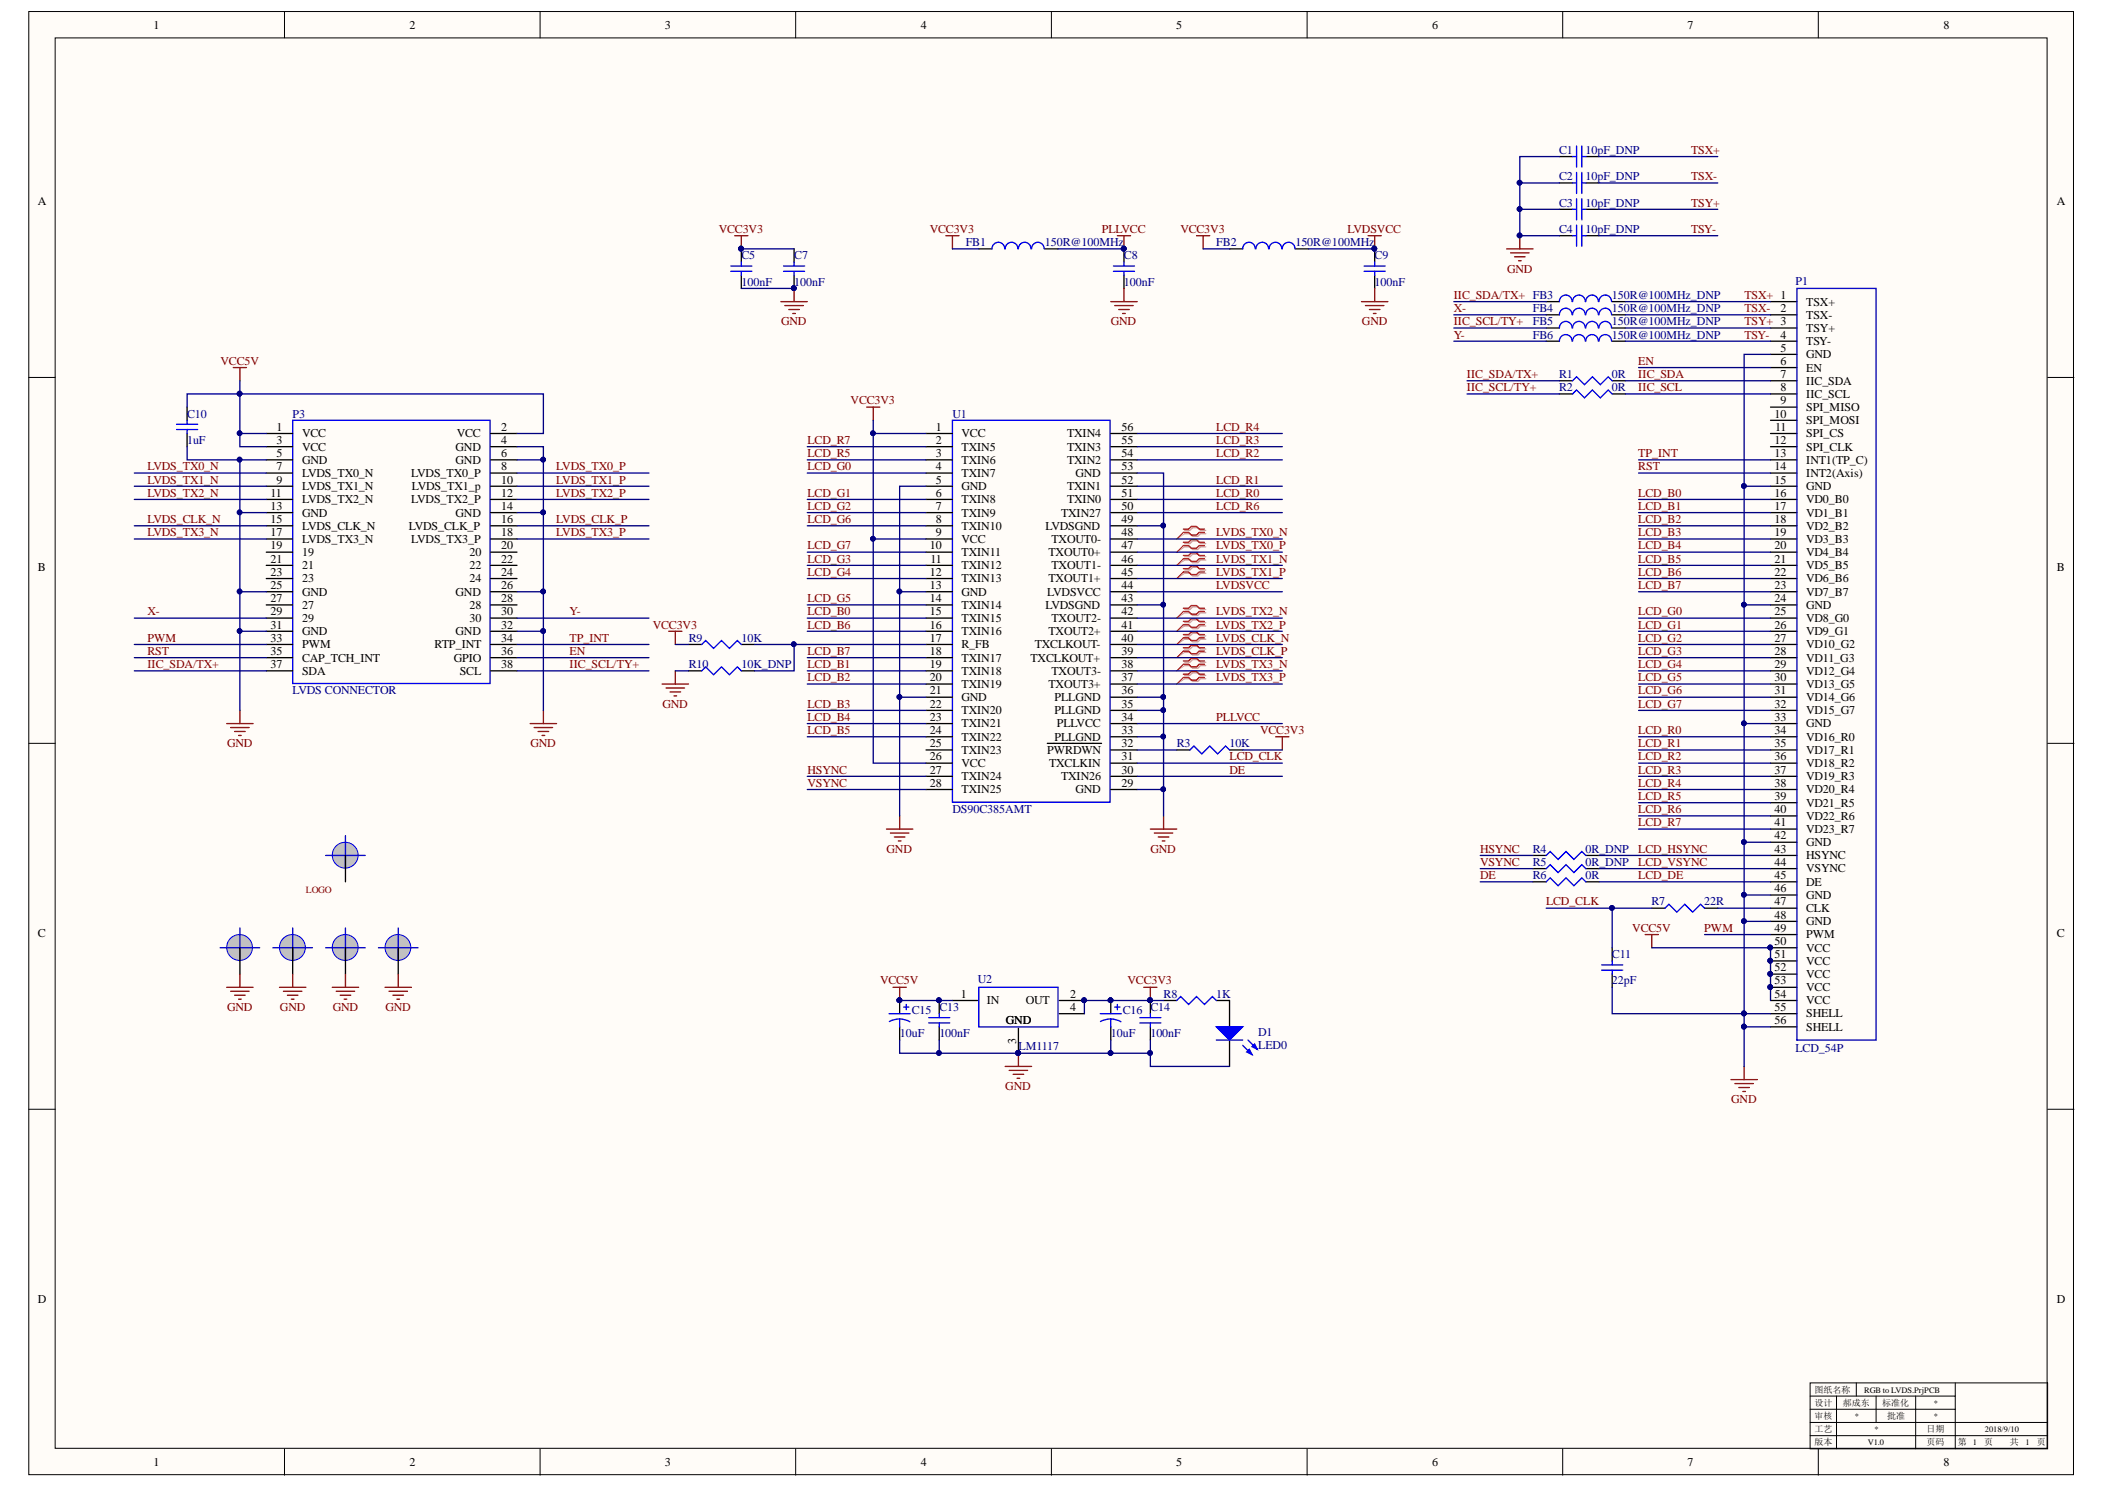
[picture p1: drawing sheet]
<svg xmlns="http://www.w3.org/2000/svg" width="297mm" height="210mm" viewBox="0 0 297 210" stroke-linecap="round" stroke-linejoin="round" font-family="sans-serif">
<defs><g id="words">
<g font-size="1.7">
<text x="21.7" y="4.1">1</text>
<text x="57.8" y="4.1">2</text>
<text x="93.8" y="4.1">3</text>
<text x="129.9" y="4.1">4</text>
<text x="166" y="4.1">5</text>
<text x="202.1" y="4.1">6</text>
<text x="238.1" y="4.1">7</text>
<text x="274.2" y="4.1">8</text>
<text x="5.3" y="28.9">A</text>
<text x="290.2" y="28.9">A</text>
<text x="251.2" y="44">2</text>
<text x="251.2" y="47.8">4</text>
<text x="254.9" y="43.1">TSX+</text>
<text x="254.9" y="45">TSX-</text>
<text x="254.9" y="46.8">TSY+</text>
<text x="251.2" y="49.6">5</text>
<text x="251.2" y="51.5">6</text>
<text x="251.2" y="53.3">7</text>
<text x="254.9" y="48.7">TSY-</text>
<text x="254.9" y="50.5">GND</text>
<text x="254.9" y="52.4">EN</text>
<text x="250.4" y="58.9">10</text>
<text x="251.2" y="55.2">8</text>
<text x="251.2" y="57.1">9</text>
<text x="254.9" y="54.3">IIC_SDA</text>
<text x="254.9" y="56.1">IIC_SCL</text>
<text x="254.9" y="58">SPI_MISO</text>
<text x="254.9" y="59.8">SPI_MOSI</text>
<text x="39" y="60.8">1</text>
<text x="39" y="62.6">3</text>
<text x="39" y="64.5">5</text>
<text x="42.6" y="61.7">VCC</text>
<text x="42.6" y="63.6">VCC</text>
<text x="42.6" y="65.4">GND</text>
<text x="64.3" y="63.6">GND</text>
<text x="64.3" y="65.4">GND</text>
<text x="64.5" y="61.7">VCC</text>
<text x="70.7" y="60.8">2</text>
<text x="70.7" y="62.6">4</text>
<text x="70.7" y="64.5">6</text>
<text x="132" y="60.8">1</text>
<text x="132" y="62.6">2</text>
<text x="132" y="64.5">3</text>
<text x="135.7" y="61.7">VCC</text>
<text x="135.7" y="63.6">TXIN5</text>
<text x="135.7" y="65.4">TXIN6</text>
<text x="150.6" y="65.4">TXIN2</text>
<text x="150.6" y="63.6">TXIN3</text>
<text x="150.6" y="61.7">TXIN4</text>
<text x="158.3" y="64.5">54</text>
<text x="158.3" y="62.6">55</text>
<text x="158.3" y="60.8">56</text>
<text x="250.4" y="62.6">12</text>
<text x="250.4" y="64.5">13</text>
<text x="250.5" y="60.8">11</text>
<text x="254.9" y="61.7">SPI_CS</text>
<text x="254.9" y="63.6">SPI_CLK</text>
<text x="254.9" y="65.4">INT1(TP_C)</text>
<text x="38.2" y="70.1">11</text>
<text x="38.2" y="71.9">13</text>
<text x="39" y="66.4">7</text>
<text x="39" y="68.2">9</text>
<text x="42.6" y="67.3">LVDS_TX0_N</text>
<text x="42.6" y="69.1">LVDS_TX1_N</text>
<text x="42.6" y="71">LVDS_TX2_N</text>
<text x="58" y="67.3">LVDS_TX0_P</text>
<text x="58" y="71">LVDS_TX2_P</text>
<text x="58.1" y="69.1">LVDS_TX1_p</text>
<text x="70.7" y="66.4">8</text>
<text x="70.7" y="68.2">10</text>
<text x="70.7" y="70.1">12</text>
<text x="70.7" y="71.9">14</text>
<text x="132" y="66.4">4</text>
<text x="132" y="68.2">5</text>
<text x="132" y="70.1">6</text>
<text x="132" y="71.9">7</text>
<text x="135.7" y="67.3">TXIN7</text>
<text x="135.7" y="69.1">GND</text>
<text x="135.7" y="71">TXIN8</text>
<text x="150.6" y="71">TXIN0</text>
<text x="150.6" y="69.1">TXIN1</text>
<text x="151.8" y="67.3">GND</text>
<text x="158.3" y="71.9">50</text>
<text x="158.3" y="70.1">51</text>
<text x="158.3" y="68.2">52</text>
<text x="158.3" y="66.4">53</text>
<text x="250.4" y="66.4">14</text>
<text x="250.4" y="68.2">15</text>
<text x="250.4" y="70.1">16</text>
<text x="250.4" y="71.9">17</text>
<text x="254.9" y="67.3">INT2(Axis)</text>
<text x="254.9" y="69.1">GND</text>
<text x="254.9" y="71">VD0_B0</text>
<text x="38.2" y="73.8">15</text>
<text x="38.2" y="75.7">17</text>
<text x="38.2" y="77.5">19</text>
<text x="42.6" y="72.9">GND</text>
<text x="42.6" y="74.7">LVDS_CLK_N</text>
<text x="42.6" y="76.6">LVDS_TX3_N</text>
<text x="57.7" y="74.7">LVDS_CLK_P</text>
<text x="58" y="76.6">LVDS_TX3_P</text>
<text x="64.3" y="72.9">GND</text>
<text x="70.7" y="73.8">16</text>
<text x="70.7" y="75.7">18</text>
<text x="70.7" y="77.5">20</text>
<text x="131.2" y="77.5">10</text>
<text x="132" y="73.8">8</text>
<text x="132" y="75.7">9</text>
<text x="135.7" y="72.9">TXIN9</text>
<text x="135.7" y="74.7">TXIN10</text>
<text x="135.7" y="76.6">VCC</text>
<text x="147.5" y="74.7">LVDSGND</text>
<text x="148.4" y="76.6">TXOUT0-</text>
<text x="149.7" y="72.9">TXIN27</text>
<text x="158.3" y="77.5">47</text>
<text x="158.3" y="75.7">48</text>
<text x="158.3" y="73.8">49</text>
<text x="250.4" y="73.8">18</text>
<text x="250.4" y="75.7">19</text>
<text x="250.4" y="77.5">20</text>
<text x="254.9" y="72.9">VD1_B1</text>
<text x="254.9" y="74.7">VD2_B2</text>
<text x="254.9" y="76.6">VD3_B3</text>
<text x="5.3" y="80.6">B</text>
<text x="38.2" y="79.4">21</text>
<text x="38.2" y="81.2">23</text>
<text x="38.2" y="83.1">25</text>
<text x="42.6" y="78.4">19</text>
<text x="42.6" y="80.3">21</text>
<text x="42.6" y="82.2">23</text>
<text x="66.2" y="78.4">20</text>
<text x="66.2" y="80.3">22</text>
<text x="66.2" y="82.2">24</text>
<text x="70.7" y="79.4">22</text>
<text x="70.7" y="81.2">24</text>
<text x="70.7" y="83.1">26</text>
<text x="131.2" y="81.2">12</text>
<text x="131.2" y="83.1">13</text>
<text x="131.3" y="79.4">11</text>
<text x="135.7" y="78.4">TXIN11</text>
<text x="135.7" y="80.3">TXIN12</text>
<text x="135.7" y="82.2">TXIN13</text>
<text x="147.9" y="82.2">TXOUT1+</text>
<text x="147.9" y="78.4">TXOUT0+</text>
<text x="148.4" y="80.3">TXOUT1-</text>
<text x="158.3" y="83.1">44</text>
<text x="158.3" y="81.2">45</text>
<text x="158.3" y="79.4">46</text>
<text x="250.4" y="79.4">21</text>
<text x="250.4" y="81.2">22</text>
<text x="250.4" y="83.1">23</text>
<text x="254.9" y="78.4">VD4_B4</text>
<text x="254.9" y="80.3">VD5_B5</text>
<text x="254.9" y="82.2">VD6_B6</text>
<text x="290.2" y="80.6">B</text>
<text x="38.2" y="84.9">27</text>
<text x="38.2" y="86.8">29</text>
<text x="38.2" y="88.7">31</text>
<text x="42.6" y="84">GND</text>
<text x="42.6" y="85.9">27</text>
<text x="42.6" y="87.7">29</text>
<text x="42.6" y="89.6">GND</text>
<text x="64.3" y="84">GND</text>
<text x="64.3" y="89.6">GND</text>
<text x="66.2" y="85.9">28</text>
<text x="66.2" y="87.7">30</text>
<text x="70.7" y="84.9">28</text>
<text x="70.7" y="86.8">30</text>
<text x="70.7" y="88.7">32</text>
<text x="131.2" y="84.9">14</text>
<text x="131.2" y="86.8">15</text>
<text x="131.2" y="88.7">16</text>
<text x="135.7" y="84">GND</text>
<text x="135.7" y="85.9">TXIN14</text>
<text x="135.7" y="87.7">TXIN15</text>
<text x="135.7" y="89.6">TXIN16</text>
<text x="147.5" y="85.9">LVDSGND</text>
<text x="147.8" y="84">LVDSVCC</text>
<text x="147.9" y="89.6">TXOUT2+</text>
<text x="148.4" y="87.7">TXOUT2-</text>
<text x="158.3" y="88.7">41</text>
<text x="158.3" y="86.8">42</text>
<text x="158.3" y="84.9">43</text>
<text x="250.4" y="84.9">24</text>
<text x="250.4" y="86.8">25</text>
<text x="250.4" y="88.7">26</text>
<text x="254.9" y="84">VD7_B7</text>
<text x="254.9" y="85.9">GND</text>
<text x="254.9" y="87.7">VD8_G0</text>
<text x="254.9" y="89.6">VD9_G1</text>
<text x="38.2" y="90.5">33</text>
<text x="38.2" y="92.4">35</text>
<text x="38.2" y="94.2">37</text>
<text x="42.6" y="91.5">PWM</text>
<text x="42.6" y="93.3">CAP_TCH_INT</text>
<text x="42.6" y="95.2">SDA</text>
<text x="61.3" y="91.5">RTP_INT</text>
<text x="64" y="93.3">GPIO</text>
<text x="64.9" y="95.2">SCL</text>
<text x="70.7" y="90.5">34</text>
<text x="70.7" y="92.4">36</text>
<text x="70.7" y="94.2">38</text>
<text x="131.2" y="90.5">17</text>
<text x="131.2" y="92.4">18</text>
<text x="131.2" y="94.2">19</text>
<text x="135.7" y="91.5">R_FB</text>
<text x="135.7" y="93.3">TXIN17</text>
<text x="135.7" y="95.2">TXIN18</text>
<text x="145.4" y="93.3">TXCLKOUT+</text>
<text x="146" y="91.5">TXCLKOUT-</text>
<text x="148.4" y="95.2">TXOUT3-</text>
<text x="158.3" y="94.2">38</text>
<text x="158.3" y="92.4">39</text>
<text x="158.3" y="90.5">40</text>
<text x="250.4" y="90.5">27</text>
<text x="250.4" y="92.4">28</text>
<text x="250.4" y="94.2">29</text>
<text x="254.9" y="91.5">VD10_G2</text>
<text x="254.9" y="93.3">VD11_G3</text>
<text x="254.9" y="95.2">VD12_G4</text>
<text x="131.2" y="96.1">20</text>
<text x="131.2" y="98">21</text>
<text x="131.2" y="99.8">22</text>
<text x="131.2" y="101.7">23</text>
<text x="135.7" y="97">TXIN19</text>
<text x="135.7" y="98.9">GND</text>
<text x="135.7" y="100.8">TXIN20</text>
<text x="147.9" y="97">TXOUT3+</text>
<text x="148.8" y="100.8">PLLGND</text>
<text x="148.8" y="98.9">PLLGND</text>
<text x="158.3" y="101.7">34</text>
<text x="158.3" y="99.8">35</text>
<text x="158.3" y="98">36</text>
<text x="158.3" y="96.1">37</text>
<text x="250.4" y="96.1">30</text>
<text x="250.4" y="98">31</text>
<text x="250.4" y="99.8">32</text>
<text x="250.4" y="101.7">33</text>
<text x="254.9" y="97">VD13_G5</text>
<text x="254.9" y="98.9">VD14_G6</text>
<text x="254.9" y="100.8">VD15_G7</text>
<text x="131.2" y="103.5">24</text>
<text x="131.2" y="105.4">25</text>
<text x="131.2" y="107.3">26</text>
<text x="135.7" y="102.6">TXIN21</text>
<text x="135.7" y="104.5">TXIN22</text>
<text x="135.7" y="106.3">TXIN23</text>
<text x="147.8" y="106.3">PWRDWN</text>
<text x="148.8" y="104.5">PLLGND</text>
<text x="149.1" y="102.6">PLLVCC</text>
<text x="158.3" y="107.3">31</text>
<text x="158.3" y="105.4">32</text>
<text x="158.3" y="103.5">33</text>
<text x="250.4" y="103.5">34</text>
<text x="250.4" y="105.4">35</text>
<text x="250.4" y="107.3">36</text>
<text x="254.9" y="102.6">GND</text>
<text x="254.9" y="104.5">VD16_R0</text>
<text x="254.9" y="106.3">VD17_R1</text>
<text x="131.2" y="109.1">27</text>
<text x="131.2" y="111">28</text>
<text x="135.7" y="108.2">VCC</text>
<text x="135.7" y="110.1">TXIN24</text>
<text x="135.7" y="111.9">TXIN25</text>
<text x="148" y="108.2">TXCLKIN</text>
<text x="149.7" y="110.1">TXIN26</text>
<text x="151.8" y="111.9">GND</text>
<text x="158.3" y="111">29</text>
<text x="158.3" y="109.1">30</text>
<text x="250.4" y="109.1">37</text>
<text x="250.4" y="111">38</text>
<text x="250.4" y="112.8">39</text>
<text x="254.9" y="108.2">VD18_R2</text>
<text x="254.9" y="110.1">VD19_R3</text>
<text x="254.9" y="111.9">VD20_R4</text>
<text x="254.9" y="113.8">VD21_R5</text>
<text x="250.4" y="114.7">40</text>
<text x="250.4" y="116.6">41</text>
<text x="250.4" y="118.4">42</text>
<text x="254.9" y="115.6">VD22_R6</text>
<text x="254.9" y="117.5">VD23_R7</text>
<text x="254.9" y="119.3">GND</text>
<text x="250.4" y="120.3">43</text>
<text x="250.4" y="122.1">44</text>
<text x="250.4" y="124">45</text>
<text x="250.4" y="125.9">46</text>
<text x="254.9" y="121.2">HSYNC</text>
<text x="254.9" y="123.1">VSYNC</text>
<text x="254.9" y="124.9">DE</text>
<text x="250.4" y="127.7">47</text>
<text x="250.4" y="129.6">48</text>
<text x="250.4" y="131.4">49</text>
<text x="254.9" y="126.8">GND</text>
<text x="254.9" y="128.6">CLK</text>
<text x="254.9" y="130.5">GND</text>
<text x="5.3" y="132.2">C</text>
<text x="250.4" y="133.3">50</text>
<text x="250.4" y="135.2">51</text>
<text x="250.4" y="137">52</text>
<text x="254.9" y="132.4">PWM</text>
<text x="254.9" y="134.2">VCC</text>
<text x="254.9" y="136.1">VCC</text>
<text x="254.9" y="137.9">VCC</text>
<text x="290.2" y="132.2">C</text>
<text x="135.6" y="140.7">1</text>
<text x="139.2" y="141.7">IN</text>
<text x="144.7" y="141.7">OUT</text>
<text x="151" y="140.7">2</text>
<text x="151" y="142.6">4</text>
<text x="250.4" y="138.9">53</text>
<text x="250.4" y="140.7">54</text>
<text x="250.4" y="142.6">55</text>
<text x="254.9" y="139.8">VCC</text>
<text x="254.9" y="141.7">VCC</text>
<text x="254.9" y="143.5">SHELL</text>
<text x="141.9" y="144.5">GND</text>
<text x="143.4" y="147.3" transform="rotate(-90 143.4 147.3)">3</text>
<text x="250.4" y="144.5">56</text>
<text x="254.9" y="145.4">SHELL</text>
<text x="5.3" y="183.8">D</text>
<text x="290.2" y="183.8">D</text>
<text x="21.7" y="206.8">1</text>
<text x="57.8" y="206.8">2</text>
<text x="93.8" y="206.8">3</text>
<text x="129.9" y="206.8">4</text>
<text x="166" y="206.8">5</text>
<text x="202.1" y="206.8">6</text>
<text x="238.1" y="206.8">7</text>
<text x="274.2" y="206.8">8</text>
</g>
<g font-size="1.7" fill="#000080">
<text x="220" y="21.7">C1</text>
<text x="223.7" y="21.7">10pF_DNP</text>
<text x="220" y="25.4">C2</text>
<text x="220" y="29.2">C3</text>
<text x="223.7" y="25.4">10pF_DNP</text>
<text x="223.7" y="29.2">10pF_DNP</text>
<text x="136.3" y="34.7">FB1</text>
<text x="147.4" y="34.7">150R@100MHz</text>
<text x="171.6" y="34.7">FB2</text>
<text x="182.8" y="34.7">150R@100MHz</text>
<text x="220" y="32.9">C4</text>
<text x="223.7" y="32.9">10pF_DNP</text>
<text x="104.6" y="40.3">100nF</text>
<text x="104.6" y="36.6">C5</text>
<text x="112.1" y="40.3">100nF</text>
<text x="112.1" y="36.6">C7</text>
<text x="158.6" y="40.3">100nF</text>
<text x="158.6" y="36.6">C8</text>
<text x="194" y="40.3">100nF</text>
<text x="194" y="36.6">C9</text>
<text x="253.3" y="40.2">P1</text>
<text x="216.3" y="44">FB4</text>
<text x="216.3" y="45.9">FB5</text>
<text x="216.3" y="47.8">FB6</text>
<text x="227.5" y="42.2">150R@100MHz_DNP</text>
<text x="227.5" y="44">150R@100MHz_DNP</text>
<text x="227.5" y="45.9">150R@100MHz_DNP</text>
<text x="227.5" y="47.8">150R@100MHz_DNP</text>
<text x="220" y="53.3">R1</text>
<text x="227.5" y="53.3">0R</text>
<text x="26.4" y="58.9">C10</text>
<text x="41.3" y="58.9">P3</text>
<text x="134.4" y="58.9">U1</text>
<text x="220" y="55.2">R2</text>
<text x="227.5" y="55.2">0R</text>
<text x="26.4" y="62.6">1uF</text>
<text x="97.2" y="90.5">R9</text>
<text x="97.2" y="94.2">R10</text>
<text x="104.6" y="90.5">10K</text>
<text x="104.6" y="94.2">10K_DNP</text>
<text x="41.3" y="98">LVDS CONNECTOR</text>
<text x="166.1" y="105.4">R3</text>
<text x="173.5" y="105.4">10K</text>
<text x="134.4" y="114.7">DS90C385AMT</text>
<text x="216.3" y="120.3">R4</text>
<text x="216.3" y="122.1">R5</text>
<text x="216.3" y="124">R6</text>
<text x="223.7" y="120.3">0R_DNP</text>
<text x="223.7" y="122.1">0R_DNP</text>
<text x="223.7" y="124">0R</text>
<text x="233" y="127.7">R7</text>
<text x="240.5" y="127.7">22R</text>
<text x="227.5" y="135.2">C11</text>
<text x="128.7" y="143">C15</text>
<text x="132.6" y="142.6">C13</text>
<text x="138" y="138.7">U2</text>
<text x="158.4" y="143">C16</text>
<text x="162.3" y="142.6">C14</text>
<text x="164.2" y="140.7">R8</text>
<text x="171.6" y="140.7">1K</text>
<text x="227.5" y="138.9">22pF</text>
<text x="127" y="146.3">10uF</text>
<text x="132.6" y="146.3">100nF</text>
<text x="143.7" y="148.2">LM1117</text>
<text x="156.7" y="146.3">10uF</text>
<text x="162.3" y="146.3">100nF</text>
<text x="177.6" y="146.1">D1</text>
<text x="177.6" y="148">LED0</text>
<text x="253.3" y="148.4">LCD_54P</text>
</g>
<g font-size="1.7" fill="#800000">
<text x="238.6" y="21.7">TSX+</text>
<text x="238.6" y="25.4">TSX-</text>
<text x="238.6" y="29.2">TSY+</text>
<text x="101.4" y="32.9">VCC3V3</text>
<text x="131.2" y="32.9">VCC3V3</text>
<text x="155.5" y="32.9">PLLVCC</text>
<text x="166.6" y="32.9">VCC3V3</text>
<text x="190.2" y="32.9">LVDSVCC</text>
<text x="238.6" y="32.9">TSY-</text>
<text x="212.7" y="38.5">GND</text>
<text x="110.2" y="45.9">GND</text>
<text x="156.7" y="45.9">GND</text>
<text x="192.2" y="45.9">GND</text>
<text x="205.1" y="44">X-</text>
<text x="205.1" y="47.8">Y-</text>
<text x="205.1" y="42.2">IIC_SDA/TX+ FB3</text>
<text x="205.1" y="45.9">IIC_SCL/TY+</text>
<text x="246.2" y="42.2">TSX+ 1</text>
<text x="246.2" y="44">TSX-</text>
<text x="246.2" y="47.8">TSY-</text>
<text x="246.2" y="45.9">TSY+ 3</text>
<text x="31.1" y="51.5">VCC5V</text>
<text x="207" y="53.3">IIC_SDA/TX+</text>
<text x="231.2" y="51.5">EN</text>
<text x="231.2" y="53.3">IIC_SDA</text>
<text x="120" y="57.1">VCC3V3</text>
<text x="207" y="55.2">IIC_SCL/TY+</text>
<text x="231.2" y="55.2">IIC_SCL</text>
<text x="113.9" y="62.6">LCD_R7</text>
<text x="113.9" y="64.5">LCD_R5</text>
<text x="171.6" y="60.8">LCD_R4</text>
<text x="171.6" y="62.6">LCD_R3</text>
<text x="171.6" y="64.5">LCD_R2</text>
<text x="231.2" y="64.5">TP_INT</text>
<text x="20.8" y="66.4">LVDS_TX0_N</text>
<text x="20.8" y="68.2">LVDS_TX1_N</text>
<text x="20.8" y="70.1">LVDS_TX2_N</text>
<text x="78.5" y="66.4">LVDS_TX0_P</text>
<text x="78.5" y="68.2">LVDS_TX1_P</text>
<text x="78.5" y="70.1">LVDS_TX2_P</text>
<text x="113.9" y="66.4">LCD_G0</text>
<text x="113.9" y="70.1">LCD_G1</text>
<text x="113.9" y="71.9">LCD_G2</text>
<text x="171.6" y="68.2">LCD_R1</text>
<text x="171.6" y="70.1">LCD_R0</text>
<text x="171.6" y="71.9">LCD_R6</text>
<text x="231.2" y="70.1">LCD_B0</text>
<text x="231.2" y="71.9">LCD_B1</text>
<text x="231.2" y="66.4">RST</text>
<text x="20.8" y="73.8">LVDS_CLK_N</text>
<text x="20.8" y="75.7">LVDS_TX3_N</text>
<text x="78.5" y="73.8">LVDS_CLK_P</text>
<text x="78.5" y="75.7">LVDS_TX3_P</text>
<text x="113.9" y="73.8">LCD_G6</text>
<text x="113.9" y="77.5">LCD_G7</text>
<text x="171.6" y="75.7">LVDS_TX0_N</text>
<text x="171.6" y="77.5">LVDS_TX0_P</text>
<text x="231.2" y="73.8">LCD_B2</text>
<text x="231.2" y="75.7">LCD_B3</text>
<text x="231.2" y="77.5">LCD_B4</text>
<text x="113.9" y="79.4">LCD_G3</text>
<text x="113.9" y="81.2">LCD_G4</text>
<text x="171.6" y="79.4">LVDS_TX1_N</text>
<text x="171.6" y="81.2">LVDS_TX1_P</text>
<text x="171.6" y="83.1">LVDSVCC</text>
<text x="231.2" y="79.4">LCD_B5</text>
<text x="231.2" y="81.2">LCD_B6</text>
<text x="231.2" y="83.1">LCD_B7</text>
<text x="20.8" y="86.8">X-</text>
<text x="80.4" y="86.8">Y-</text>
<text x="92.1" y="88.7">VCC3V3</text>
<text x="113.9" y="84.9">LCD_G5</text>
<text x="113.9" y="86.8">LCD_B0</text>
<text x="113.9" y="88.7">LCD_B6</text>
<text x="171.6" y="86.8">LVDS_TX2_N</text>
<text x="171.6" y="88.7">LVDS_TX2_P</text>
<text x="231.2" y="88.7">LCD_G1</text>
<text x="231.2" y="86.8">LCD_G0</text>
<text x="20.8" y="92.4">RST</text>
<text x="20.8" y="90.5">PWM</text>
<text x="20.8" y="94.2">IIC_SDA/TX+</text>
<text x="80.4" y="90.5">TP_INT</text>
<text x="80.4" y="94.2">IIC_SCL/TY+</text>
<text x="80.4" y="92.4">EN</text>
<text x="113.9" y="92.4">LCD_B7</text>
<text x="113.9" y="94.2">LCD_B1</text>
<text x="171.6" y="90.5">LVDS_CLK_N</text>
<text x="171.6" y="92.4">LVDS_CLK_P</text>
<text x="171.6" y="94.2">LVDS_TX3_N</text>
<text x="231.2" y="90.5">LCD_G2</text>
<text x="231.2" y="92.4">LCD_G3</text>
<text x="231.2" y="94.2">LCD_G4</text>
<text x="93.5" y="99.8">GND</text>
<text x="113.9" y="96.1">LCD_B2</text>
<text x="113.9" y="99.8">LCD_B3</text>
<text x="113.9" y="101.7">LCD_B4</text>
<text x="171.6" y="96.1">LVDS_TX3_P</text>
<text x="171.6" y="101.7">PLLVCC</text>
<text x="231.2" y="96.1">LCD_G5</text>
<text x="231.2" y="98">LCD_G6</text>
<text x="231.2" y="99.8">LCD_G7</text>
<text x="32.1" y="105.4">GND</text>
<text x="74.9" y="105.4">GND</text>
<text x="113.9" y="103.5">LCD_B5</text>
<text x="173.5" y="107.3">LCD_CLK</text>
<text x="177.8" y="103.5">VCC3V3</text>
<text x="231.2" y="103.5">LCD_R0</text>
<text x="231.2" y="105.4">LCD_R1</text>
<text x="231.2" y="107.3">LCD_R2</text>
<text x="113.9" y="109.1">HSYNC</text>
<text x="113.9" y="111">VSYNC</text>
<text x="173.5" y="109.1">DE</text>
<text x="231.2" y="109.1">LCD_R3</text>
<text x="231.2" y="111">LCD_R4</text>
<text x="231.2" y="112.8">LCD_R5</text>
<text x="231.2" y="114.7">LCD_R6</text>
<text x="231.2" y="116.6">LCD_R7</text>
<text x="125.1" y="120.3">GND</text>
<text x="162.3" y="120.3">GND</text>
<text x="208.9" y="120.3">HSYNC</text>
<text x="208.9" y="122.1">VSYNC</text>
<text x="208.9" y="124">DE</text>
<text x="231.2" y="120.3">LCD_HSYNC</text>
<text x="231.2" y="122.1">LCD_VSYNC</text>
<text x="231.2" y="124">LCD_DE</text>
<text x="218.2" y="127.7">LCD_CLK</text>
<text x="230.3" y="131.4">VCC5V</text>
<text x="240.5" y="131.4">PWM</text>
<text x="32.1" y="142.6">GND</text>
<text x="39.5" y="142.6">GND</text>
<text x="46.9" y="142.6">GND</text>
<text x="54.4" y="142.6">GND</text>
<text x="124.2" y="138.9">VCC5V</text>
<text x="159.1" y="138.9">VCC3V3</text>
<text x="141.9" y="153.7">GND</text>
<text x="244.3" y="155.6">GND</text>
</g>
<text font-size="1.4" fill="#800000" x="43.1" y="125.9">LOGO</text>
<g font-size="1.3">
<text x="256.1" y="196.4">图纸名称</text>
<text x="256.1" y="198.3">设计</text>
<text x="256.1" y="200.2">审核</text>
<text x="256.1" y="202">工艺</text>
<text x="256.1" y="203.9">版本</text>
<text x="260" y="198.3">郝成东</text>
<text x="265.6" y="198.3">标准化</text>
<text x="266.3" y="200.2">批准</text>
<text x="271.9" y="202">日期</text>
<text x="271.9" y="203.9">页码</text>
<text x="276.3" y="203.9">第</text>
<text x="280" y="203.9">页</text>
<text x="283.6" y="203.9">共</text>
<text x="287.4" y="203.9">页</text>
</g>
<g font-size="1.2">
<text x="263.1" y="196.4">RGB to LVDS.PrjPCB</text>
<text x="261.7" y="200.2">*</text>
<text x="263.6" y="203.9">V1.0</text>
<text x="264.5" y="202">*</text>
<text x="272.9" y="200.2">*</text>
<text x="272.9" y="198.3">*</text>
<text x="278.4" y="203.9">1</text>
<text x="280.1" y="202">2018/9/10</text>
<text x="285.8" y="203.9">1</text>
</g>
</g></defs>
<g fill="#fffcf8" stroke="#000" stroke-width=".14">
<path d="M4.1 1.6h288.5v206.4h-288.5z"/>
<path d="M7.8 5.3h281.1v199h-281.1z"/>
</g>
<g fill="none" stroke="#000" stroke-width=".14">
<path d="M40.1 1.6v3.7M76.2 1.6v3.7M112.3 1.6v3.7M148.4 1.6v3.7M184.4 1.6v3.7M220.5 1.6v3.7M256.6 1.6v3.7M4.1 53.2h3.7M288.9 53.2h3.8M4.1 104.9h3.7M288.9 104.9h3.8M4.1 156.5h3.7"/>
<path d="M288.9 156.5h3.8M255.4 195.1h33.5v9.3h-33.5zM255.4 196.9h3.8v7.5M255.4 198.8h20.5v5.6M259.2 196.9h16.7v1.9M261.9 195.1v1.8M264.7 196.9v3.8M270.3 196.9v7.5M275.9 195.1v1.8M40.1 204.4v3.7M76.2 204.4v3.7M112.3 204.4v3.7"/>
<path d="M148.4 204.4v3.7M184.4 204.4v3.7M220.5 204.4v3.7M255.4 200.7h33.5M255.4 202.5h33.5M256.6 204.4v3.7"/>
</g>
<g fill="none" stroke="#00f" stroke-width=".19">
<path d="M41.3 59.3h27.9v37.1h-27.9zM134.4 59.3h22.2v53.9h-22.2zM221.8 42.5a.89 .89 0 0 0-.9-.9 .89 .89 0 0 0-.8 .9M221.8 44.4a.89 .89 0 0 0-.9-.9 .89 .89 0 0 0-.8 .9M221.8 46.3a.89 .89 0 0 0-.9-1 .89 .89 0 0 0-.8 1M221.8 48.1a.89 .89 0 0 0-.9-.9 .89 .89 0 0 0-.8 .9M223.7 42.5a.89 .89 0 0 0-.9-.9 .89 .89 0 0 0-.9 .9M223.7 44.4a.89 .89 0 0 0-.9-.9 .89 .89 0 0 0-.9 .9M223.7 46.3a.89 .89 0 0 0-.9-1 .89 .89 0 0 0-.9 1M223.7 48.1a.89 .89 0 0 0-.9-.9 .89 .89 0 0 0-.9 .9M225.5 42.5a.88 .88 0 0 0-.8-.9 .88 .88 0 0 0-.9 .9M225.5 44.4a.88 .88 0 0 0-.8-.9 .88 .88 0 0 0-.9 .9"/>
<path d="M225.5 46.3a.88 .88 0 0 0-.8-1 .88 .88 0 0 0-.9 1M225.5 48.1a.88 .88 0 0 0-.8-.9 .88 .88 0 0 0-.9 .9M227.4 42.5a.88 .88 0 0 0-.9-.9 .88 .88 0 0 0-.9 .9M227.4 44.4a.88 .88 0 0 0-.9-.9 .88 .88 0 0 0-.9 .9M227.4 46.3a.88 .88 0 0 0-.9-1 .88 .88 0 0 0-.9 1M227.4 48.1a.88 .88 0 0 0-.9-.9 .88 .88 0 0 0-.9 .9M138.1 139.3h11.2v5.6h-11.2zM226 136.1h3M226 136.9h3M227.5 135.6v.5M227.5 136.9v.5M234.9 128.1l.6-.5 1.1 1.1 1.1-1.1 1.2 1.1 1.1-1.1 .5 .5"/>
<path d="M125.5 143h2.9M127 143.7l.7 .1 .7 .3M127 143.7l-.8 .1-.7 .3M127 143.7v1.2M127.5 142.1h.8M127.9 141.7v.7M131 143.6h3M131 144.3h3M132.5 143v.6M132.5 144.3v.6M155.3 143h2.9M156.7 143.7l.8 .1 .7 .3"/>
<path d="M156.7 143.7l-.7 .1-.7 .3M156.7 143.7v1.2M157.3 142.1h.7M157.7 141.7v.7M160.8 143.6h3M160.8 144.3h3M162.3 143v.6M162.3 144.3v.6M166.1 141.1l.5-.5 1.1 1.1 1.1-1.1 1.2 1.1 1.1-1.1 .5 .5"/>
</g>
<g fill="none" stroke="#000" stroke-width=".19">
<path d="M218.2 42.5h1.8M218.2 44.4h1.8M218.2 46.3h1.8M218.2 48.1h1.8M227.5 42.5h1.9M227.5 44.4h1.9M227.5 46.3h1.9M227.5 48.1h1.9M249.8 42.5h3.8M249.8 44.4h3.8M249.8 46.3h3.8M249.8 48.1h3.8"/>
<path d="M249.8 50h3.8M249.8 51.8h3.8M249.8 53.7h3.8M249.8 55.6h3.8M249.8 57.4h3.8M249.8 59.3h3.8M37.6 61.1h3.7M37.6 63h3.7M37.6 64.9h3.7M37.6 66.7h3.7M37.6 68.6h3.7M37.6 70.5h3.7"/>
<path d="M37.6 72.3h3.7M37.6 74.2h3.7M37.6 76h3.7M37.6 77.9h3.7M37.6 79.8h3.7M69.2 61.1h3.8M69.2 63h3.8M69.2 64.9h3.8M69.2 66.7h3.8M69.2 68.6h3.8M69.2 70.5h3.8M69.2 72.3h3.8"/>
<path d="M69.2 74.2h3.8M69.2 76h3.8M69.2 77.9h3.8M69.2 79.8h3.8M130.7 61.1h3.7M130.7 63h3.7M130.7 64.9h3.7M130.7 66.7h3.7M130.7 68.6h3.7M130.7 70.5h3.7M130.7 72.3h3.7M130.7 74.2h3.7"/>
<path d="M130.7 76h3.7M130.7 77.9h3.7M130.7 79.8h3.7M156.7 61.1h3.8M156.7 63h3.8M156.7 64.9h3.8M156.7 66.7h3.8M156.7 68.6h3.8M156.7 70.5h3.8M156.7 72.3h3.8M156.7 74.2h3.8M156.7 76h3.8"/>
<path d="M156.7 77.9h3.8M156.7 79.8h3.8M249.8 61.1h3.8M249.8 63h3.8M249.8 64.9h3.8M249.8 66.7h3.8M249.8 68.6h3.8M249.8 70.5h3.8M249.8 72.3h3.8M249.8 74.2h3.8M249.8 76h3.8M249.8 77.9h3.8"/>
<path d="M249.8 79.8h3.8M37.6 81.6h3.7M37.6 83.5h3.7M37.6 85.3h3.7M37.6 87.2h3.7M37.6 89.1h3.7M37.6 90.9h3.7M37.6 92.8h3.7M37.6 94.6h3.7M69.2 81.6h3.8M69.2 83.5h3.8M69.2 85.3h3.8"/>
<path d="M69.2 87.2h3.8M69.2 89.1h3.8M69.2 90.9h3.8M69.2 92.8h3.8M69.2 94.6h3.8M130.7 81.6h3.7M130.7 83.5h3.7M130.7 85.3h3.7M130.7 87.2h3.7M130.7 89.1h3.7M130.7 90.9h3.7M130.7 92.8h3.7"/>
<path d="M130.7 94.6h3.7M130.7 96.5h3.7M130.7 98.4h3.7M156.7 81.6h3.8M156.7 83.5h3.8M156.7 85.3h3.8M156.7 87.2h3.8M156.7 89.1h3.8M156.7 90.9h3.8M156.7 92.8h3.8M156.7 94.6h3.8M156.7 96.5h3.8"/>
<path d="M156.7 98.4h3.8M249.8 81.6h3.8M249.8 83.5h3.8M249.8 85.3h3.8M249.8 87.2h3.8M249.8 89.1h3.8M249.8 90.9h3.8M249.8 92.8h3.8M249.8 94.6h3.8M249.8 96.5h3.8M249.8 98.4h3.8M130.7 100.2h3.7"/>
<path d="M130.7 102.1h3.7M130.7 103.9h3.7M130.7 105.8h3.7M130.7 107.7h3.7M130.7 109.5h3.7M130.7 111.4h3.7M147.8 104.9h7.6M156.7 100.2h3.8M156.7 102.1h3.8M156.7 103.9h3.8M156.7 105.8h3.8M156.7 107.7h3.8"/>
<path d="M156.7 109.5h3.8M156.7 111.4h3.8M249.8 100.2h3.8M249.8 102.1h3.8M249.8 103.9h3.8M249.8 105.8h3.8M249.8 107.7h3.8M249.8 109.5h3.8M249.8 111.4h3.8M249.8 113.2h3.8M249.8 115.1h3.8M249.8 117h3.8"/>
<path d="M249.8 118.8h3.8M227.5 133.7v1.9M227.5 137.4v1.9M233.1 128.1h1.8M240.5 128.1h1.9M249.8 120.7h3.8M249.8 122.5h3.8M249.8 124.4h3.8M249.8 126.3h3.8M249.8 128.1h3.8M249.8 130h3.8M249.8 131.8h3.8"/>
<path d="M249.8 133.7h3.8M249.8 135.6h3.8M249.8 137.4h3.8M249.8 139.3h3.8M127 141.1v1.9M127 144.9v1.8M132.5 141.1v1.9M132.5 144.9v1.8M134.4 141.1h3.5M143.7 145v3.6M149.5 141.1h3.5M149.5 143h3.5"/>
<path d="M156.7 141.1v1.9M156.7 144.9v1.8M162.3 141.1v1.9M162.3 144.9v1.8M164.2 141.1h1.9M171.6 141.1h1.9v3.8M173.5 146.7v3.7M249.8 141.1h3.8M249.8 143h3.8M249.8 144.9h3.8"/>
</g>
<g fill="#000080" stroke="#000080" stroke-width=".14">
<circle cx="249.8" cy="133.7" r=".33"/>
<circle cx="249.8" cy="135.5" r=".33"/>
<circle cx="249.8" cy="137.4" r=".33"/>
<circle cx="249.8" cy="139.2" r=".33"/>
<circle cx="143.7" cy="148.5" r=".33"/>
<circle cx="153" cy="141.1" r=".33"/>
<circle cx="126.9" cy="141.1" r=".34"/>
<circle cx="132.5" cy="141.1" r=".33"/>
<circle cx="156.7" cy="141.1" r=".34"/>
<circle cx="162.3" cy="141.1" r=".33"/>
</g>
<path d="M253.6 40.7h11.1v106h-11.1z" fill="none" stroke="#0000bf" stroke-width=".19"/>
<g fill="none" stroke="#800000" stroke-width=".19">
<path d="M126 139.3h1.9M127 139.3v1.8M161.4 139.3h1.9M162.3 139.3v1.8M232.2 131.8h1.8M233.1 131.8v1.9M141.8 150.4h3.8M142.4 151h2.6M143 151.6h1.5M143.5 152.1h.4M143.7 148.6v1.8M244.3 152.3h3.7"/>
<path d="M244.8 152.9h2.6M245.4 153.4h1.5M245.9 154h.4M246.1 150.4v1.9"/>
</g>
<path d="M171.6 144.9h3.8l-1.9 1.8z" fill="#00f"/>
<path d="M171.6 144.9h3.8l-1.9 1.8zM175.4 147.5l1.3 1.3M176.1 146.7l1.3 1.3" fill="none" stroke="#00f" stroke-width=".19"/>
<path d="M175.9 148.4l.4-.4 .4 .8z" fill="#00f"/>
<path d="M175.9 148.4l.4-.4 .4 .8z" fill="none" stroke="#00f" stroke-width=".19"/>
<path d="M176.7 147.6l.3-.3 .4 .7z" fill="#00f"/>
<g fill="none" stroke="#00f" stroke-width=".19">
<path d="M103.1 37.5h3M103.1 38.3h3M104.6 37v.5M104.6 38.3v.5M110.6 37.5h2.9M110.6 38.3h2.9M112.1 37v.5M112.1 38.3v.5M141.8 35.1a.89 .89 0 0 0-.9-.9 .89 .89 0 0 0-.9 .9M143.6 35.1a.89 .89 0 0 0-.9-.9 .89 .89 0 0 0-.9 .9M145.5 35.1a.88 .88 0 0 0-.9-.9 .88 .88 0 0 0-.9 .9M147.3 35.1a.88 .88 0 0 0-.8-.9 .88 .88 0 0 0-.9 .9"/>
<path d="M157.1 37.5h3M157.1 38.3h3M158.6 37v.5M158.6 38.3v.5M177.1 35.1a.88 .88 0 0 0-.9-.9 .88 .88 0 0 0-.8 .9M179 35.1a.89 .89 0 0 0-.9-.9 .89 .89 0 0 0-.9 .9M180.9 35.1a.89 .89 0 0 0-.9-.9 .89 .89 0 0 0-.9 .9M182.7 35.1a.89 .89 0 0 0-.9-.9 .89 .89 0 0 0-.9 .9M192.5 37.5h3M192.5 38.3h3M194 37v.5M194 38.3v.5"/>
<path d="M221.9 22.1h.6M221.9 25.8h.6M221.9 29.5h.6M221.9 33.2h.6M222.5 20.6v3M222.5 24.3v3M222.5 28v3M222.5 31.8v2.9M223.2 20.6v3M223.2 24.3v3M223.2 28v3M223.2 31.8v2.9"/>
<path d="M223.2 22.1h.6M223.2 25.8h.6M223.2 29.5h.6M223.2 33.2h.6M24.9 59.8h3M26.4 59.3v.5M221.9 53.7l.6-.5 1.1 1.1 1.1-1.1 1.1 1.1 1.1-1.1 .6 .5M221.9 55.6l.6-.6 1.1 1.1 1.1-1.1 1.1 1.1 1.1-1.1 .6 .6M24.9 60.6h3M26.4 60.6v.5M99 90.9l.6-.5 1.1 1.1 1.1-1.1 1.1 1.1 1.1-1.1 .6 .5M99 94.6l.6-.5 1.1 1.1 1.1-1.1 1.1 1.1 1.1-1.1 .6 .5"/>
<path d="M167.9 105.8l.6-.6 1.1 1.2 1.1-1.2 1.1 1.2 1.1-1.2 .6 .6M218.2 120.7l.5-.6 1.2 1.1 1.1-1.1 1.1 1.1 1.1-1.1 .6 .6M218.2 122.5l.5-.5 1.2 1.1 1.1-1.1 1.1 1.1 1.1-1.1 .6 .5M218.2 124.4l.5-.6 1.2 1.2 1.1-1.2 1.1 1.2 1.1-1.2 .6 .6M171.6 146.7h3.8M176.7 147.6l.3-.3 .4 .7z"/>
</g>
<g fill="none" stroke="#800000" stroke-width=".19">
<path d="M103.7 33.2h1.8M104.6 33.2v1.9M133.5 33.2h1.8M134.4 33.2v1.9M157.7 33.2h1.8M158.6 33.2v1.9M168.8 33.2h1.9M169.8 33.2v1.9M193.1 33.2h1.8M194 33.2v1.9M212.6 35.1h3.7M213.2 35.7h2.6"/>
<path d="M213.7 36.2h1.5M214.3 36.8h.4M214.5 33.2v1.9M32.9 51.8h1.9M33.9 51.8v1.9M110.2 42.5h3.7M110.8 43.1h2.6M111.3 43.7h1.5M111.9 44.2h.3M112.1 40.7v1.8M122.3 57.4h1.9M123.2 57.4v1.9"/>
<path d="M156.7 42.5h3.8M157.3 43.1h2.6M157.9 43.7h1.4M158.4 44.2h.4M158.6 40.7v1.8M192.1 42.5h3.7M192.7 43.1h2.6M193.2 43.7h1.5M193.8 44.2h.4M194 40.7v1.8M93.4 96.5h3.8M94 97h2.6"/>
<path d="M94.4 89.1h1.8M94.6 97.6h1.4M95.1 98.2h.4M95.3 89.1v1.8M95.3 94.6v1.9M32 102.1h3.7M32.5 102.6h2.7M33.1 103.2h1.5M33.7 103.7h.3M33.9 100.2v1.9M74.8 102.1h3.7M75.4 102.6h2.6"/>
<path d="M75.9 103.2h1.5M76.5 103.7h.4M76.7 100.2v1.9M125.1 117h3.7M125.6 117.5h2.7M126.2 118.1h1.5M126.8 118.6h.3M127 115.1v1.9M162.3 117h3.8M162.9 117.5h2.6M163.4 118.1h1.5M164 118.6h.4"/>
<path d="M164.2 115.1v1.9M180 103.9h1.9M180.9 103.9v1.9"/>
</g>
<g fill="#000080" stroke="#000080" stroke-width=".14">
<circle cx="104.6" cy="35.1" r=".34"/>
<circle cx="112" cy="40.7" r=".33"/>
<circle cx="158.6" cy="35.1" r=".34"/>
<circle cx="193.9" cy="35.1" r=".33"/>
<circle cx="214.4" cy="33.2" r=".34"/>
</g>
<g fill="none" stroke="#000" stroke-width=".19">
<path d="M104.6 35.1v1.9M104.6 38.8v1.9M112.1 35.1v1.9M112.1 38.8v1.9M138.1 35.1h1.9M147.4 35.1h1.9M158.6 35.1v1.9M158.6 38.8v1.9M173.5 35.1h1.9M182.8 35.1h1.9M194 35.1v1.9M194 38.8v1.9"/>
<path d="M220 22.1h1.9M220 25.8h1.9M220 29.5h1.9M220 33.2h1.9M223.8 22.1h1.8M223.8 25.8h1.8M223.8 29.5h1.8M223.8 33.2h1.8M26.4 57.4v1.9M220 53.7h1.9M220 55.6h1.9M227.5 53.7h1.9"/>
<path d="M227.5 55.6h1.9M26.4 61.1v1.9M97.2 90.9h1.8M97.2 94.6h1.8M104.6 90.9h1.9M104.6 94.6h1.9M166.1 105.8h1.8M173.5 105.8h1.9M216.3 120.7h1.9M216.3 122.5h1.9M216.3 124.4h1.9M223.8 120.7h1.8"/>
<path d="M223.8 122.5h1.8M223.8 124.4h1.8"/>
</g>
<g fill="none" stroke="#d0a19e" stroke-width=".19">
<path d="M167.2 74.8h.7l.4-.4h.7l.4 .4h.7M167.2 75.3h.7l.4 .4h.7l.4-.4h.7M167.2 76.7h.7l.4-.4h.7l.4 .4h.7M167.2 77.1h.7l.4 .4h.7l.4-.4h.7M167.2 78.5h.7l.4-.3h.7l.4 .3h.7M167.2 79h.7l.4 .4h.7l.4-.4h.7M167.2 80.4h.7l.4-.4h.7l.4 .4h.7M167.2 80.9h.7l.4 .3h.7l.4-.3h.7M167.2 86h.7l.4-.4h.7l.4 .4h.7M167.2 86.4h.7l.4 .4h.7l.4-.4h.7M167.2 87.8h.7l.4-.3h.7l.4 .3h.7M167.2 88.3h.7l.4 .4h.7l.4-.4h.7"/>
<path d="M167.2 89.7h.7l.4-.4h.7l.4 .4h.7M167.2 90.2h.7l.4 .3h.7l.4-.3h.7M167.2 91.6h.7l.4-.4h.7l.4 .4h.7M167.2 92h.7l.4 .4h.7l.4-.4h.7M167.2 93.4h.7l.4-.3h.7l.4 .3h.7M167.2 93.9h.7l.4 .4h.7l.4-.4h.7M167.2 95.3h.7l.4-.4h.7l.4 .4h.7M167.2 95.7h.7l.4 .4h.7l.4-.4h.7"/>
</g>
<path d="M167.2 75.3l-1.1 .7M167.2 77.1l-1.1 .8M167.2 79l-1.1 .8M167.2 80.9l-1.1 .7M167.2 86.4l-1.1 .8M167.2 88.3l-1.1 .8M167.2 90.2l-1.1 .7M167.2 92l-1.1 .8M167.2 93.9l-1.1 .7M167.2 95.7l-1.1 .8" fill="none" stroke="#d0a19e" stroke-width=".14"/>
<g fill="none" stroke="#f00" stroke-width=".19">
<path d="M167 74.6h.7l.4-.3h.7l.4 .3h.8M167 75.1h.7l.4 .4h.7l.4-.4h.8M167 76.5h.7l.4-.4h.7l.4 .4h.8M167 77h.7l.4 .3h.7l.4-.3h.8M167 78.4h.7l.4-.4h.7l.4 .4h.8M167 78.8h.7l.4 .4h.7l.4-.4h.8M167 80.2h.7l.4-.4h.7l.4 .4h.8M167 80.7h.7l.4 .4h.7l.4-.4h.8M167 85.8h.7l.4-.4h.7l.4 .4h.8M167 86.3h.7l.4 .3h.7l.4-.3h.8M167 87.7h.7l.4-.4h.7l.4 .4h.8M167 88.1h.7l.4 .4h.7l.4-.4h.8"/>
<path d="M167 89.5h.7l.4-.4h.7l.4 .4h.8M167 90h.7l.4 .4h.7l.4-.4h.8M167 91.4h.7l.4-.4h.7l.4 .4h.8M167 91.8h.7l.4 .4h.7l.4-.4h.8M167 93.2h.7l.4-.3h.7l.4 .3h.8M167 93.7h.7l.4 .4h.7l.4-.4h.8M167 95.1h.7l.4-.4h.7l.4 .4h.8M167 95.6h.7l.4 .3h.7l.4-.3h.8"/>
</g>
<path d="M167 75.1l-.9 .9M167 77l-.9 .9M167 78.8l-.9 1M167 80.7l-.9 .9M167 86.3l-.9 .9M167 88.1l-.9 1M167 90l-.9 .9M167 91.8l-.9 1M167 93.7l-.9 .9M167 95.6l-.9 .9" fill="none" stroke="#f00" stroke-width=".14"/>
<circle cx="56.1" cy="133.7" r="1.82" fill="#c0c0c0" stroke="#00f" stroke-width=".14"/>
<path d="M53.4 133.7h5.6M56.2 130.9v4.7" fill="none" stroke="#0000bf" stroke-width=".19"/>
<path d="M56.2 133.7v3.7" fill="none" stroke="#000" stroke-width=".19"/>
<circle cx="33.8" cy="133.7" r="1.82" fill="#c0c0c0" stroke="#00f" stroke-width=".14"/>
<path d="M31.1 133.7h5.5M33.9 130.9v4.7" fill="none" stroke="#0000bf" stroke-width=".19"/>
<path d="M33.9 133.7v3.7" fill="none" stroke="#000" stroke-width=".19"/>
<circle cx="48.7" cy="133.7" r="1.82" fill="#c0c0c0" stroke="#00f" stroke-width=".14"/>
<path d="M46 133.7h5.5M48.7 130.9v4.7" fill="none" stroke="#0000bf" stroke-width=".19"/>
<path d="M48.7 133.7v3.7" fill="none" stroke="#000" stroke-width=".19"/>
<circle cx="41.3" cy="133.7" r="1.82" fill="#c0c0c0" stroke="#00f" stroke-width=".14"/>
<path d="M38.5 133.7h5.6M41.3 130.9v4.7" fill="none" stroke="#0000bf" stroke-width=".19"/>
<path d="M41.3 133.7v3.7" fill="none" stroke="#000" stroke-width=".19"/>
<g fill="none" stroke="#800000" stroke-width=".19">
<path d="M32 139.3h3.7M32.5 139.8h2.7M33.9 137.4v1.9M39.4 139.3h3.8M40 139.8h2.6M41.3 137.4v1.9M46.9 139.3h3.7M47.4 139.8h2.7M48.7 137.4v1.9M54.3 139.3h3.8M54.9 139.8h2.6M56.2 137.4v1.9"/>
<path d="M33.1 140.4h1.5M33.7 140.9h.3M40.6 140.4h1.4M41.1 140.9h.4M48 140.4h1.5M48.6 140.9h.3M55.5 140.4h1.4M56 140.9h.4"/>
</g>
<g fill="none" stroke="#000080" stroke-width=".19">
<path d="M104.6 35.1h7.5M134.4 35.1h3.7M149.3 35.1h9.3M169.8 35.1h3.7M184.7 35.1h9.3M214.5 25.8h5.5M214.5 29.5h5.5M220 22.1h-5.5v11.1h5.5M225.6 22.1h16.8M225.6 25.8h16.8M225.6 29.5h16.8M225.6 33.2h16.8"/>
<path d="M26.4 57.4v-1.8h50.3v5.5h-3.7M33.9 53.7v9.3h3.7M104.6 40.7h7.5M123.2 59.3v1.8h7.5M205.2 42.5h13M205.2 44.4h13M205.2 46.3h13M205.2 48.1h13M207 53.7h13M207 55.6h13M229.4 42.5h20.4M229.4 44.4h20.4"/>
<path d="M229.4 46.3h20.4M229.4 48.1h20.4M229.4 53.7h20.4M229.4 55.6h20.4M231.2 51.8h18.6M249.8 50h-3.7v93h-18.6v-3.7M19 68.6h18.6M19 70.5h18.6M19 74.2h18.6M19 76h18.6M19 66.7h18.6M26.4 63v1.9h7.5"/>
<path d="M33.9 72.3h3.7M33.9 61.1h3.7M37.6 64.9h-3.7v35.3M73 63h3.7v37.2M73 68.6h18.6M73 70.5h18.6M73 74.2h18.6M73 72.3h3.7M73 76h18.6M73 64.9h3.7M73 66.7h18.6M113.9 70.5h16.8"/>
<path d="M113.9 74.2h16.8M113.9 72.3h16.8M113.9 79.8h16.8M113.9 77.9h16.8M113.9 63h16.8M113.9 64.9h16.8M113.9 66.7h16.8M123.2 61.1v46.6h7.5M123.2 76h7.5M130.7 68.6h-3.7v46.5M160.5 66.7h3.7v48.4M160.5 68.6h20.4"/>
<path d="M160.5 70.5h20.4M160.5 74.2h3.7M160.5 72.3h20.4M160.5 76h20.4M160.5 79.8h20.4M160.5 77.9h20.4M160.5 63h20.4M160.5 64.9h20.4M160.5 61.1h20.4M231.2 70.5h18.6M231.2 74.2h18.6M231.2 72.3h18.6"/>
<path d="M231.2 76h18.6M231.2 79.8h18.6M231.2 77.9h18.6M231.2 64.9h18.6M231.2 66.7h18.6M246.1 68.6h3.7M19 87.2h18.6M19 90.9h18.6M19 92.8h18.6M19 94.6h18.6M33.9 83.5h3.7M33.9 89.1h3.7"/>
<path d="M73 83.5h3.7M73 87.2h18.6M73 90.9h18.6M73 89.1h3.7M73 92.8h18.6M73 94.6h18.6M95.3 90.9h1.9M95.3 94.6h1.9M106.5 90.9h24.2M112.1 90.9v3.7h-5.6M113.9 85.3h16.8M113.9 81.6h16.8"/>
<path d="M113.9 87.2h16.8M113.9 89.1h16.8M113.9 92.8h16.8M113.9 96.5h16.8M113.9 94.6h16.8M127 83.5h3.7M127 98.4h3.7M160.5 85.3h3.7M160.5 83.5h20.4M160.5 81.6h20.4M160.5 87.2h20.4M160.5 90.9h20.4"/>
<path d="M160.5 89.1h20.4M160.5 92.8h20.4M160.5 96.5h20.4M160.5 94.6h20.4M160.5 98.4h3.7M231.2 83.5h18.6M231.2 81.6h18.6M231.2 87.2h18.6M231.2 90.9h18.6M231.2 89.1h18.6M231.2 92.8h18.6M231.2 96.5h18.6"/>
<path d="M231.2 94.6h18.6M231.2 98.4h18.6M246.1 85.3h3.7M113.9 102.1h16.8M113.9 100.2h16.8M113.9 103.9h16.8M113.9 109.5h16.8M113.9 111.4h16.8M160.5 102.1h20.4M160.5 100.2h3.7M160.5 103.9h3.7M160.5 107.7h20.4"/>
<path d="M160.5 105.8h5.6M160.5 109.5h20.4M160.5 111.4h3.7M175.4 105.8h5.5M231.2 100.2h18.6M231.2 103.9h18.6M231.2 107.7h18.6M231.2 105.8h18.6M231.2 109.5h18.6M231.2 113.2h18.6M231.2 111.4h18.6M231.2 117h18.6"/>
<path d="M231.2 115.1h18.6M246.1 118.8h3.7M246.1 102.1h3.7M208.9 120.7h7.4M208.9 122.5h7.4M208.9 124.4h7.4M218.2 128.1h14.9M225.6 120.7h24.2M225.6 122.5h24.2M225.6 124.4h24.2M227.5 128.1v5.6M233.1 133.7h16.7v7.4"/>
<path d="M240.5 131.8h9.3M242.4 128.1h7.4M246.1 130h3.7M246.1 126.3h3.7M127 141.1h7.4M127 146.7v1.9h35.3v-1.9M132.5 146.7v1.9M156.7 146.7v1.9M162.3 148.6v1.8h11.2M164.2 141.1h-11.2v1.9M246.1 144.9h3.7M246.1 144.9v5.5"/>
<path d="M249.8 143h-3.7v1.9"/>
</g>
<g fill="#000080" stroke="#000080" stroke-width=".14">
<circle cx="246.1" cy="144.8" r=".34"/>
<circle cx="246.1" cy="143" r=".34"/>
<circle cx="246.1" cy="129.9" r=".34"/>
<circle cx="246.1" cy="126.2" r=".34"/>
<circle cx="246.1" cy="118.8" r=".34"/>
<circle cx="246.1" cy="102" r=".34"/>
<circle cx="246.1" cy="85.3" r=".34"/>
<circle cx="246.1" cy="68.6" r=".34"/>
<circle cx="227.5" cy="128.1" r=".34"/>
<circle cx="249.8" cy="133.7" r=".33"/>
<circle cx="249.8" cy="135.5" r=".33"/>
<circle cx="249.8" cy="137.4" r=".33"/>
<circle cx="249.8" cy="139.2" r=".33"/>
<circle cx="132.5" cy="141.1" r=".33"/>
<circle cx="126.9" cy="141.1" r=".34"/>
<circle cx="132.5" cy="148.5" r=".33"/>
<circle cx="143.7" cy="148.5" r=".33"/>
<circle cx="156.7" cy="148.5" r=".34"/>
<circle cx="162.3" cy="148.5" r=".33"/>
<circle cx="162.3" cy="141.1" r=".33"/>
<circle cx="123.2" cy="61.1" r=".33"/>
<circle cx="104.6" cy="35.1" r=".34"/>
<circle cx="112" cy="40.7" r=".33"/>
<circle cx="126.9" cy="83.4" r=".34"/>
<circle cx="126.9" cy="98.3" r=".34"/>
<circle cx="123.2" cy="76" r=".33"/>
<circle cx="164.1" cy="85.3" r=".33"/>
<circle cx="164.1" cy="100.2" r=".33"/>
<circle cx="164.1" cy="103.9" r=".33"/>
<circle cx="112" cy="90.9" r=".33"/>
<circle cx="164.1" cy="74.1" r=".33"/>
<circle cx="164.1" cy="98.3" r=".33"/>
<circle cx="164.1" cy="111.3" r=".33"/>
<circle cx="158.6" cy="35.1" r=".34"/>
<circle cx="193.9" cy="35.1" r=".33"/>
<circle cx="214.4" cy="25.8" r=".34"/>
<circle cx="214.4" cy="29.5" r=".34"/>
<circle cx="214.4" cy="33.2" r=".34"/>
<circle cx="33.8" cy="61.1" r=".33"/>
<circle cx="33.8" cy="64.8" r=".33"/>
<circle cx="33.8" cy="72.3" r=".33"/>
<circle cx="33.8" cy="83.4" r=".33"/>
<circle cx="33.8" cy="89" r=".33"/>
<circle cx="76.6" cy="64.8" r=".34"/>
<circle cx="76.6" cy="72.3" r=".34"/>
<circle cx="76.6" cy="83.4" r=".34"/>
<circle cx="76.6" cy="89" r=".34"/>
<circle cx="33.8" cy="55.5" r=".33"/>
<circle cx="153" cy="141.1" r=".33"/>
<circle cx="156.7" cy="141.1" r=".34"/>
</g>
<circle cx="48.7" cy="120.6" r="1.82" fill="#c0c0c0" stroke="#00f" stroke-width=".14"/>
<path d="M48.7 117.9v4.6M46 120.7h5.5" fill="none" stroke="#0000bf" stroke-width=".19"/>
<path d="M48.7 120.7v3.7" fill="none" stroke="#000" stroke-width=".19"/>
<use href="#words"/>
</svg>
